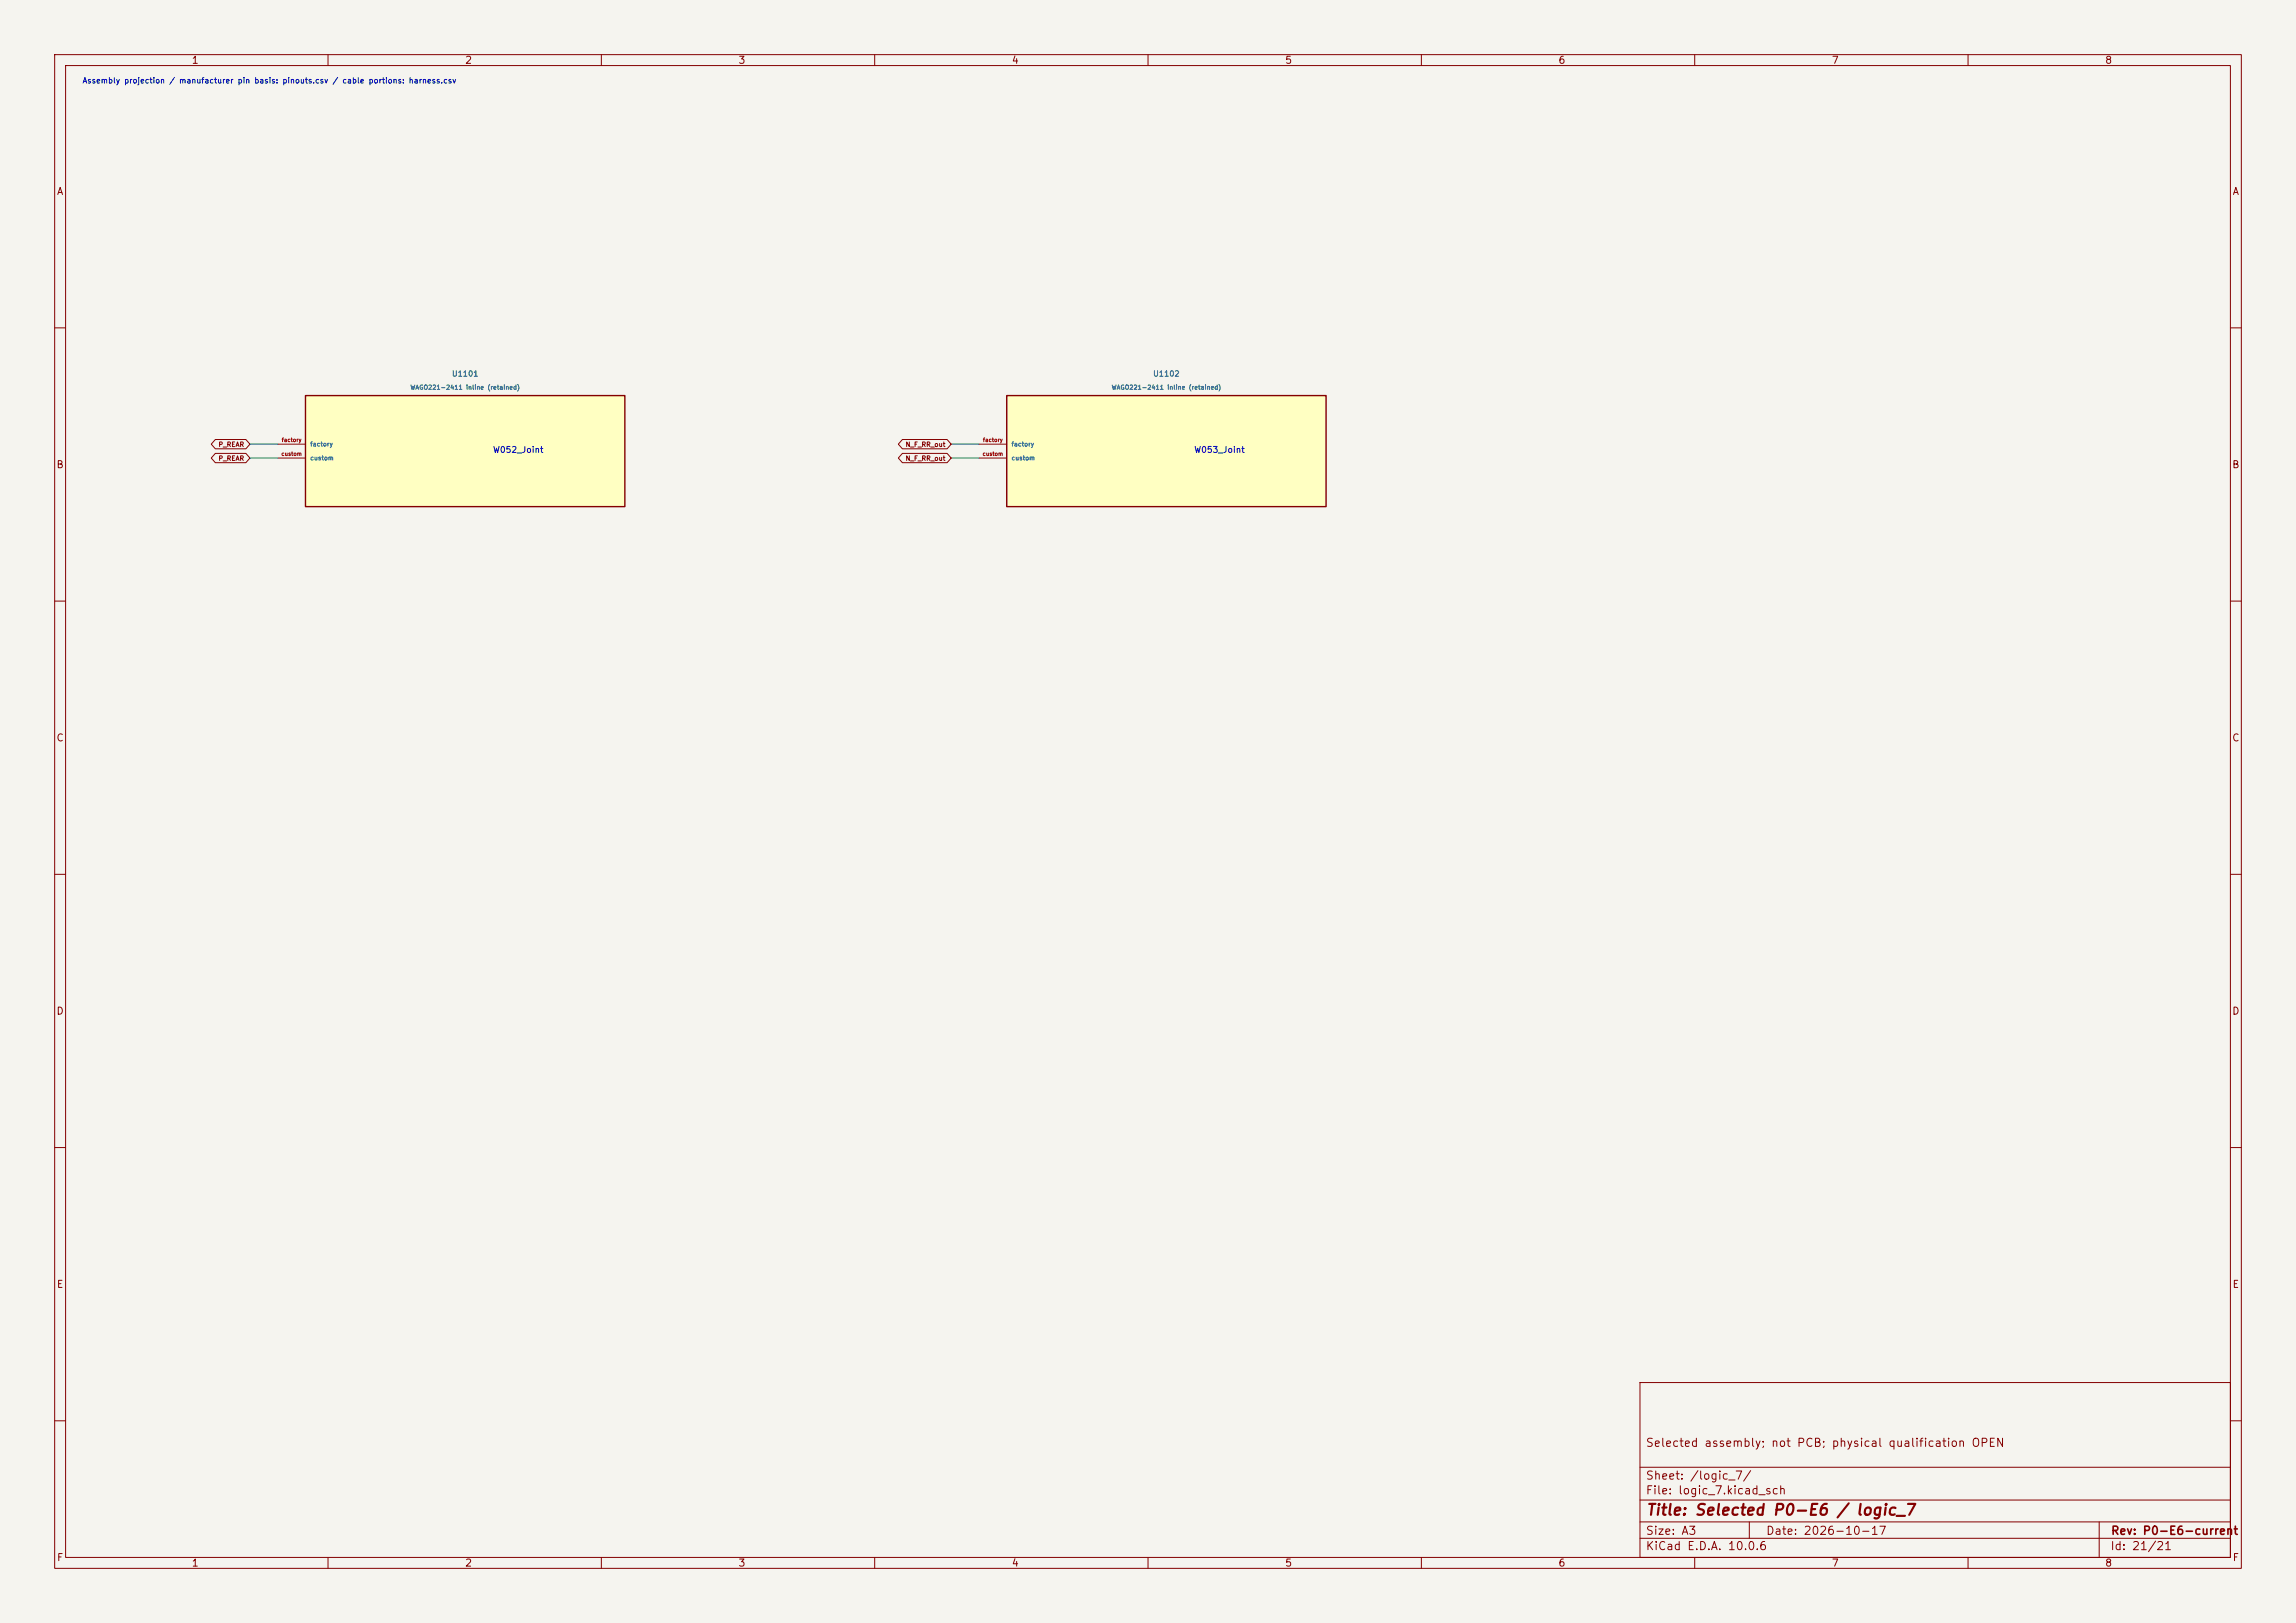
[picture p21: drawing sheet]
<svg xmlns="http://www.w3.org/2000/svg" width="420mm" height="297mm" viewBox="0 0 420 297" stroke-linecap="round" stroke-linejoin="round" font-family="sans-serif">
<defs><g id="words">
<text font-size="2" fill="#840000" x="301" y="277.8">Title: Selected P0-E6 / logic_7</text>
<g font-size="1.5" fill="#840000">
<text x="300.9" y="265.1">Selected assembly; not PCB; physical qualification OPEN</text>
<text x="300.9" y="273.8">File: logic_7.kicad_sch</text>
<text x="300.9" y="271.1">Sheet: /logic_7/</text>
<text x="300.9" y="281.2">Size: A3</text>
<text x="322.9" y="281.2">Date: 2026-10-17</text>
<text x="386" y="281.2">Rev: P0-E6-current</text>
<text x="300.9" y="284">KiCad E.D.A. 10.0.6</text>
<text x="385.9" y="284">Id: 21/21</text>
</g>
<g font-size="1.3" fill="#840000">
<text x="35" y="12">1</text>
<text x="85" y="12">2</text>
<text x="135" y="12">3</text>
<text x="185" y="12">4</text>
<text x="235" y="12">5</text>
<text x="285" y="12">6</text>
<text x="335" y="12">7</text>
<text x="385" y="12">8</text>
<text x="10.3" y="36">A</text>
<text x="408.3" y="36">A</text>
<text x="10.2" y="86">B</text>
<text x="408.2" y="86">B</text>
<text x="10.2" y="136">C</text>
<text x="408.2" y="136">C</text>
<text x="10.2" y="186">D</text>
<text x="408.2" y="186">D</text>
<text x="10.3" y="236">E</text>
<text x="408.3" y="236">E</text>
<text x="10.3" y="286">F</text>
<text x="35" y="287">1</text>
<text x="85" y="287">2</text>
<text x="135" y="287">3</text>
<text x="185" y="287">4</text>
<text x="235" y="287">5</text>
<text x="285" y="287">6</text>
<text x="335" y="287">7</text>
<text x="385" y="287">8</text>
<text x="408.3" y="286">F</text>
</g>
<g font-size="1.1" fill="#0000c2">
<text x="90.1" y="83.1">W052_Joint</text>
<text x="218.4" y="83.1">W053_Joint</text>
</g>
<text font-size="1" fill="#0000c2" x="15" y="15.5">Assembly projection / manufacturer pin basis: pinouts.csv / cable portions: harness.csv</text>
<g font-size="1" fill="#006464">
<text x="82.6" y="69.1">U1101</text>
<text x="210.8" y="69.1">U1102</text>
</g>
<g font-size=".9" fill="#840000">
<text x="39.9" y="82">P_REAR</text>
<text x="165.6" y="82">N_F_RR_out</text>
<text x="39.9" y="84.5">P_REAR</text>
<text x="165.6" y="84.5">N_F_RR_out</text>
</g>
<g font-size=".8" fill="#006464">
<text x="75" y="71.5">WAGO221-2411 inline (retained)</text>
<text x="203.3" y="71.5">WAGO221-2411 inline (retained)</text>
<text x="56.7" y="81.9">factory</text>
<text x="184.9" y="81.9">factory</text>
<text x="56.7" y="84.4">custom</text>
<text x="184.9" y="84.4">custom</text>
</g>
<g font-size=".7" fill="#a90000">
<text x="51.4" y="83.6">custom</text>
<text x="51.5" y="81">factory</text>
<text x="179.7" y="83.6">custom</text>
<text x="179.7" y="81">factory</text>
</g>
</g></defs>
<path d="M0 0h420v297h-420z" fill="#f5f4ef" stroke="#f5f4ef" stroke-width=".18"/>
<g fill="none" stroke="#840000" stroke-width=".18">
<path d="M10 10h400v277h-400zM12 12h396v273h-396zM60 10v2M110 10v2M160 10v2M210 10v2M260 10v2M310 10v2M360 10v2M10 60h2M408 60h2M10 110h2"/>
<path d="M408 110h2M10 160h2M408 160h2M10 210h2M408 210h2M300 253h108v32h-108zM10 260h2M300 278.5h108M300 274.5h108M300 268.5h108M320 278.5v3M384 278.5v6.5"/>
<path d="M408 260h2M60 285v2M110 285v2M160 285v2M210 285v2M260 285v2M300 281.5h108M310 285v2M360 285v2"/>
</g>
<path d="M55.9 72.4h58.4v20.3h-58.4z" fill="#ffffc2"/>
<path d="M55.9 72.4h58.4v20.3h-58.4z" fill="none" stroke="#840000" stroke-width=".25"/>
<path d="M50.8 83.8h5.1M50.8 81.3h5.1" fill="none" stroke="#840000" stroke-width=".18"/>
<path d="M184.1 72.4h58.5v20.3h-58.5z" fill="#ffffc2"/>
<path d="M184.1 72.4h58.5v20.3h-58.5z" fill="none" stroke="#840000" stroke-width=".25"/>
<path d="M39.4 80.4h5.6l.7 .9-.7 .8h-5.6l-.8-.8zM39.4 83h5.6l.7 .8-.7 .9h-5.6l-.8-.9zM165.1 83h8.1l.8 .8-.8 .9h-8.1l-.8-.9zM165.1 80.4h8.1l.8 .9-.8 .8h-8.1l-.8-.8zM179.1 83.8h5M179.1 81.3h5" fill="none" stroke="#840000" stroke-width=".18"/>
<path d="M45.7 81.3h5.1M45.7 83.8h5.1M174 81.3h5.1M174 83.8h5.1" fill="none" stroke="#009600" stroke-width=".18"/>
<use href="#words"/>
</svg>
